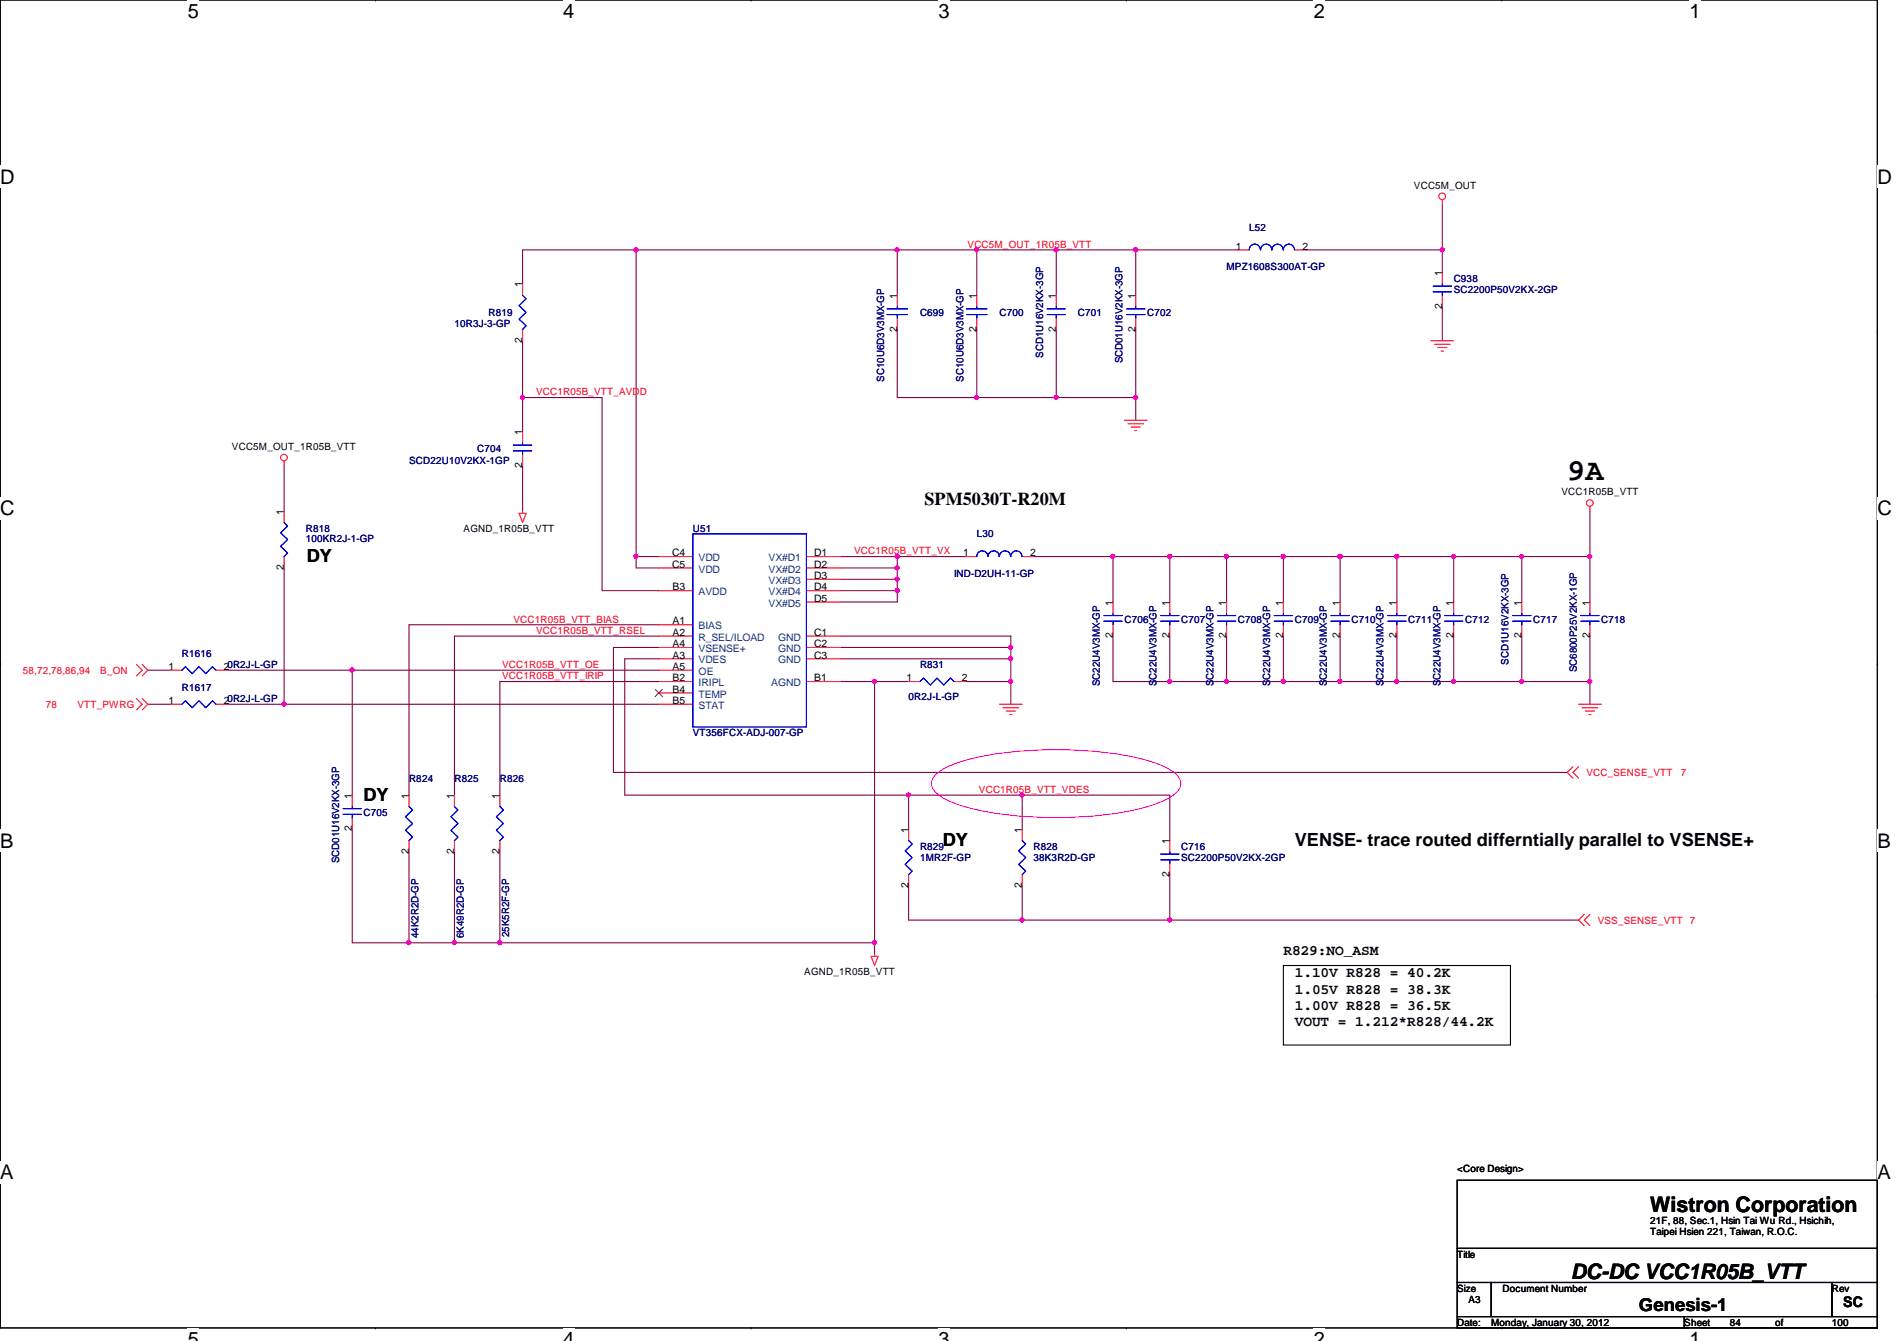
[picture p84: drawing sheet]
<svg xmlns="http://www.w3.org/2000/svg" width="297mm" height="210mm" viewBox="0 0 297 210" stroke-linecap="round" stroke-linejoin="round" font-family="sans-serif">
<defs><g id="words">
<text font-size="4.8" x="245.4" y="75.1">9A</text>
<g font-size="3.3">
<text x="258.4" y="189.7">Wistron Corporation</text>
<text x="246" y="200.2">DC-DC VCC1R05B_VTT</text>
</g>
<g font-size="3.1">
<text x="29.4" y="2.8">5</text>
<text x="88.2" y="2.8">4</text>
<text x="147" y="2.8">3</text>
<text x="205.7" y="2.8">2</text>
<text x="264.5" y="2.8">1</text>
<text x="0" y="28.7">D</text>
<text x="294" y="28.7">D</text>
<text x="0" y="80.7">C</text>
<text x="294" y="80.7">C</text>
<text x="0" y="132.7">B</text>
<text x="294" y="132.7">B</text>
<text x="0" y="184.6">A</text>
<text x="294" y="184.6">A</text>
<text x="29.4" y="210.7">5</text>
<text x="88.2" y="210.7">4</text>
<text x="147" y="210.7">3</text>
<text x="205.7" y="210.7">2</text>
<text x="264.5" y="210.7">1</text>
</g>
<g font-size="2.8">
<text x="144.8" y="79">SPM5030T-R20M</text>
<text x="48" y="88">DY</text>
<text x="56.9" y="125.3">DY</text>
<text x="147.6" y="132.4">DY</text>
<text x="202.7" y="132.4">VENSE- trace routed differntially parallel to VSENSE+</text>
<text x="256.6" y="205.1">Genesis-1</text>
</g>
<g font-size="2.3">
<text x="201" y="149.4">R829:NO_ASM</text>
<text x="202.7" y="153">1.10V R828 = 40.2K</text>
<text x="202.7" y="155.5">1.05V R828 = 38.3K</text>
<text x="202.7" y="158.1">1.00V R828 = 36.5K</text>
<text x="202.7" y="160.6">VOUT = 1.212*R828/44.2K</text>
<text x="288.6" y="204.6">SC</text>
</g>
<g font-size="1.6">
<text x="221.4" y="29.5">VCC5M_OUT</text>
<text x="193.5" y="39.1">1</text>
<text x="204" y="39.1">2</text>
<text x="81.8" y="45" transform="rotate(-90 81.8 45)">1</text>
<text x="140.5" y="46.8" transform="rotate(-90 140.5 46.8)">1</text>
<text x="152.9" y="46.8" transform="rotate(-90 152.9 46.8)">1</text>
<text x="165.4" y="46.8" transform="rotate(-90 165.4 46.8)">1</text>
<text x="177.8" y="46.8" transform="rotate(-90 177.8 46.8)">1</text>
<text x="225.8" y="43.2" transform="rotate(-90 225.8 43.2)">1</text>
<text x="81.8" y="53.7" transform="rotate(-90 81.8 53.7)">2</text>
<text x="140.5" y="51.9" transform="rotate(-90 140.5 51.9)">2</text>
<text x="152.9" y="51.9" transform="rotate(-90 152.9 51.9)">2</text>
<text x="165.4" y="51.9" transform="rotate(-90 165.4 51.9)">2</text>
<text x="177.8" y="51.9" transform="rotate(-90 177.8 51.9)">2</text>
<text x="225.8" y="48.3" transform="rotate(-90 225.8 48.3)">2</text>
<text x="36.3" y="70.4">VCC5M_OUT_1R05B_VTT</text>
<text x="81.8" y="68.1" transform="rotate(-90 81.8 68.1)">1</text>
<text x="81.8" y="73.2" transform="rotate(-90 81.8 73.2)">2</text>
<text x="244.5" y="77.6">VCC1R05B_VTT</text>
<text x="44.4" y="80.6" transform="rotate(-90 44.4 80.6)">1</text>
<text x="72.6" y="83.2">AGND_1R05B_VTT</text>
<text x="44.4" y="89.2" transform="rotate(-90 44.4 89.2)">2</text>
<text x="105.2" y="87.1">C4</text>
<text x="105.2" y="88.9">C5</text>
<text x="127.5" y="87.1">D1</text>
<text x="127.5" y="88.9">D2</text>
<text x="150.8" y="87.1">1</text>
<text x="161.3" y="87.1">2</text>
<text x="105.3" y="92.4">B3</text>
<text x="127.5" y="90.6">D3</text>
<text x="127.5" y="92.4">D4</text>
<text x="127.5" y="94.2">D5</text>
<text x="174.2" y="94.8" transform="rotate(-90 174.2 94.8)">1</text>
<text x="183.1" y="94.8" transform="rotate(-90 183.1 94.8)">1</text>
<text x="192" y="94.8" transform="rotate(-90 192 94.8)">1</text>
<text x="200.9" y="94.8" transform="rotate(-90 200.9 94.8)">1</text>
<text x="209.8" y="94.8" transform="rotate(-90 209.8 94.8)">1</text>
<text x="218.7" y="94.8" transform="rotate(-90 218.7 94.8)">1</text>
<text x="227.6" y="94.8" transform="rotate(-90 227.6 94.8)">1</text>
<text x="238.2" y="94.8" transform="rotate(-90 238.2 94.8)">1</text>
<text x="248.9" y="94.8" transform="rotate(-90 248.9 94.8)">1</text>
<text x="105.3" y="97.7">A1</text>
<text x="105.3" y="99.5">A2</text>
<text x="105.3" y="101.3">A4</text>
<text x="127.5" y="99.5">C1</text>
<text x="127.5" y="101.3">C2</text>
<text x="174.2" y="99.9" transform="rotate(-90 174.2 99.9)">2</text>
<text x="183.1" y="99.9" transform="rotate(-90 183.1 99.9)">2</text>
<text x="192" y="99.9" transform="rotate(-90 192 99.9)">2</text>
<text x="200.9" y="99.9" transform="rotate(-90 200.9 99.9)">2</text>
<text x="209.8" y="99.9" transform="rotate(-90 209.8 99.9)">2</text>
<text x="218.7" y="99.9" transform="rotate(-90 218.7 99.9)">2</text>
<text x="227.6" y="99.9" transform="rotate(-90 227.6 99.9)">2</text>
<text x="238.2" y="99.9" transform="rotate(-90 238.2 99.9)">2</text>
<text x="248.9" y="99.9" transform="rotate(-90 248.9 99.9)">2</text>
<text x="26.4" y="104.9">1</text>
<text x="35" y="104.9">20R2J-L-GP</text>
<text x="105.3" y="103.1">A3</text>
<text x="105.3" y="104.9">A5</text>
<text x="105.3" y="106.6">B2</text>
<text x="127.5" y="103.1">C3</text>
<text x="127.5" y="106.6">B1</text>
<text x="141.9" y="106.6">1</text>
<text x="150.6" y="106.6">2</text>
<text x="26.4" y="110.2">1</text>
<text x="35" y="110.2">20R2J-L-GP</text>
<text x="105.3" y="108.4">B4</text>
<text x="105.3" y="110.2">B5</text>
<text x="55.1" y="125" transform="rotate(-90 55.1 125)">1</text>
<text x="64" y="125" transform="rotate(-90 64 125)">1</text>
<text x="71.1" y="125" transform="rotate(-90 71.1 125)">1</text>
<text x="78.2" y="125" transform="rotate(-90 78.2 125)">1</text>
<text x="55.1" y="130.1" transform="rotate(-90 55.1 130.1)">2</text>
<text x="142.2" y="130.3" transform="rotate(-90 142.2 130.3)">1</text>
<text x="160" y="130.3" transform="rotate(-90 160 130.3)">1</text>
<text x="64" y="133.7" transform="rotate(-90 64 133.7)">2</text>
<text x="71.1" y="133.7" transform="rotate(-90 71.1 133.7)">2</text>
<text x="78.2" y="133.7" transform="rotate(-90 78.2 133.7)">2</text>
<text x="183.1" y="137.2" transform="rotate(-90 183.1 137.2)">2</text>
<text x="183.1" y="132.1" transform="rotate(-90 183.1 132.1)">1</text>
<text x="142.2" y="139" transform="rotate(-90 142.2 139)">2</text>
<text x="160" y="139" transform="rotate(-90 160 139)">2</text>
<text x="125.9" y="152.6">AGND_1R05B_VTT</text>
<text x="228.2" y="183.5">&lt;Core Design&gt;</text>
<text x="258.4" y="191.5">21F, 88, Sec.1, Hsin Tai Wu Rd., Hsichih,</text>
<text x="228.2" y="196.8">Title</text>
<text x="258.4" y="193.3">Taipei Hsien 221, Taiwan, R.O.C.</text>
<text x="228.2" y="202.2">Size</text>
<text x="230" y="204">A3</text>
<text x="235.3" y="202.2">Document Number</text>
<text x="286.8" y="202.2">Rev</text>
<text x="228.2" y="207.5">Date:</text>
<text x="233.5" y="207.5">Monday, January 30, 2012</text>
<text x="263.7" y="207.5">Sheet</text>
<text x="270.8" y="207.5">84</text>
<text x="278" y="207.5">of</text>
<text x="286.8" y="207.5">100</text>
</g>
<g font-size="1.6" fill="#f00">
<text x="151.5" y="38.8">VCC5M_OUT_1R05B_VTT</text>
<text x="83.9" y="61.9">VCC1R05B_VTT_AVDD</text>
<text x="133.7" y="86.8">VCC1R05B_VTT_VX</text>
<text x="80.4" y="97.5">VCC1R05B_VTT_BIAS</text>
<text x="83.9" y="99.2">VCC1R05B_VTT_RSEL</text>
<text x="3.6" y="105.5">58,72,78,86,94</text>
<text x="15.7" y="105.5">B_ON</text>
<text x="78.6" y="104.6">VCC1R05B_VTT_OE</text>
<text x="78.6" y="106.3">VCC1R05B_VTT_IRIP</text>
<text x="7.2" y="110.8">78</text>
<text x="12.1" y="110.8">VTT_PWRG</text>
<text x="153.3" y="124.1">VCC1R05B_VTT_VDES</text>
<text x="248.4" y="121.5">VCC_SENSE_VTT</text>
<text x="263.2" y="121.5">7</text>
<text x="250.2" y="144.6">VSS_SENSE_VTT</text>
<text x="264.6" y="144.6">7</text>
</g>
<g font-size="1.6" fill="#000080">
<text x="195.6" y="36.1">L52</text>
<text x="192.1" y="42.3">MPZ1608S300AT-GP</text>
<text x="227.6" y="44.1">C938</text>
<text x="227.6" y="45.9">SC2200P50V2KX-2GP</text>
<text x="71.2" y="51.2">10R3J-3-GP</text>
<text x="76.5" y="49.4">R819</text>
<text x="144.1" y="49.4">C699</text>
<text x="156.5" y="49.4">C700</text>
<text x="168.8" y="49.4">C701</text>
<text x="179.6" y="49.4">C702</text>
<text x="138.4" y="59.7" transform="rotate(-90 138.4 59.7)">SC10U6D3V3MX-GP</text>
<text x="150.9" y="59.7" transform="rotate(-90 150.9 59.7)">SC10U6D3V3MX-GP</text>
<text x="163.3" y="56" transform="rotate(-90 163.3 56)">SCD1U16V2KX-3GP</text>
<text x="175.8" y="56.9" transform="rotate(-90 175.8 56.9)">SCD01U16V2KX-3GP</text>
<text x="74.7" y="70.8">C704</text>
<text x="64" y="72.6">SCD22U10V2KX-1GP</text>
<text x="47.9" y="83.2">R818</text>
<text x="108.5" y="83.2">U51</text>
<text x="47.9" y="84.8">100KR2J-1-GP</text>
<text x="152.9" y="84.1">L30</text>
<text x="149.4" y="90.3">IND-D2UH-11-GP</text>
<text x="176.1" y="97.5">C706</text>
<text x="185" y="97.5">C707</text>
<text x="193.8" y="97.5">C708</text>
<text x="202.7" y="97.5">C709</text>
<text x="211.6" y="97.5">C710</text>
<text x="220.5" y="97.5">C711</text>
<text x="229.4" y="97.5">C712</text>
<text x="240.1" y="97.5">C717</text>
<text x="250.7" y="97.5">C718</text>
<text x="28.5" y="102.8">R1616</text>
<text x="144.1" y="104.6">R831</text>
<text x="172.2" y="107.4" transform="rotate(-90 172.2 107.4)">SC22U4V3MX-GP</text>
<text x="181.1" y="107.4" transform="rotate(-90 181.1 107.4)">SC22U4V3MX-GP</text>
<text x="190" y="107.4" transform="rotate(-90 190 107.4)">SC22U4V3MX-GP</text>
<text x="198.9" y="107.4" transform="rotate(-90 198.9 107.4)">SC22U4V3MX-GP</text>
<text x="207.8" y="107.4" transform="rotate(-90 207.8 107.4)">SC22U4V3MX-GP</text>
<text x="216.7" y="107.4" transform="rotate(-90 216.7 107.4)">SC22U4V3MX-GP</text>
<text x="225.5" y="107.4" transform="rotate(-90 225.5 107.4)">SC22U4V3MX-GP</text>
<text x="236.2" y="104" transform="rotate(-90 236.2 104)">SCD1U16V2KX-3GP</text>
<text x="246.9" y="105.2" transform="rotate(-90 246.9 105.2)">SC6800P25V2KX-1GP</text>
<text x="28.5" y="108.1">R1617</text>
<text x="142.3" y="109.6">0R2J-L-GP</text>
<text x="108.5" y="115.2">VT356FCX-ADJ-007-GP</text>
<text x="64" y="122.3">R824</text>
<text x="71.2" y="122.3">R825</text>
<text x="78.3" y="122.3">R826</text>
<text x="56.9" y="127.7">C705</text>
<text x="53.1" y="135.1" transform="rotate(-90 53.1 135.1)">SCD01U16V2KX-3GP</text>
<text x="144.1" y="133">R829</text>
<text x="144.1" y="134.8">1MR2F-GP</text>
<text x="161.8" y="133">R828</text>
<text x="161.8" y="134.8">38K3R2D-GP</text>
<text x="185" y="133">C716</text>
<text x="185" y="134.8">SC2200P50V2KX-2GP</text>
<text x="65.5" y="146.9" transform="rotate(-90 65.5 146.9)">44K2R2D-GP</text>
<text x="72.6" y="146.9" transform="rotate(-90 72.6 146.9)">6K49R2D-GP</text>
<text x="79.8" y="146.7" transform="rotate(-90 79.8 146.7)">25K5R2F-GP</text>
</g>
<g font-size="1.6" fill="#004080">
<text x="109.4" y="87.8">VDD</text>
<text x="109.4" y="89.6">VDD</text>
<text x="120.4" y="87.8">VX#D1</text>
<text x="120.4" y="89.6">VX#D2</text>
<text x="109.4" y="93.2">AVDD</text>
<text x="120.4" y="91.4">VX#D3</text>
<text x="120.4" y="93.2">VX#D4</text>
<text x="120.4" y="95">VX#D5</text>
<text x="109.4" y="98.5">BIAS</text>
<text x="109.4" y="100.3">R_SEL/ILOAD</text>
<text x="121.8" y="100.3">GND</text>
<text x="109.4" y="103.8">VDES</text>
<text x="109.4" y="102.1">VSENSE+</text>
<text x="109.4" y="105.6">OE</text>
<text x="109.4" y="107.4">IRIPL</text>
<text x="120.8" y="107.4">AGND</text>
<text x="121.8" y="102.1">GND</text>
<text x="121.8" y="103.8">GND</text>
<text x="109.4" y="109.2">TEMP</text>
<text x="109.4" y="111">STAT</text>
</g>
</g></defs>
<path d="M0 0h294v207.9h-294z" fill="none" stroke="#000" stroke-width=".17"/>
<g fill="#fff">
<path d="M29.4 0h1.8v3.5h-1.8z"/>
<path d="M29.4 207.9h1.8v2h-1.8z"/>
</g>
<path d="M58.8 0h.1M58.8 207.9h.1" fill="none" stroke="#000" stroke-width=".17"/>
<g fill="#fff">
<path d="M88.2 0h1.7v3.5h-1.7z"/>
<path d="M88.2 207.9h1.7v2h-1.7z"/>
</g>
<path d="M117.6 0h.1M117.6 207.9h.1" fill="none" stroke="#000" stroke-width=".17"/>
<g fill="#fff">
<path d="M147 0h1.7v3.5h-1.7z"/>
<path d="M147 207.9h1.7v2h-1.7z"/>
</g>
<path d="M176.4 0h.1M176.4 207.9h.1" fill="none" stroke="#000" stroke-width=".17"/>
<g fill="#fff">
<path d="M205.7 0h1.8v3.5h-1.8z"/>
<path d="M205.7 207.9h1.8v2h-1.8z"/>
</g>
<path d="M235.2 0h.1M235.2 207.9h.1" fill="none" stroke="#000" stroke-width=".17"/>
<g fill="#fff">
<path d="M264.5 0h1.8v3.5h-1.8z"/>
<path d="M264.5 207.9h1.8v2h-1.8z"/>
<path d="M0 26h2.3v3.4h-2.3z"/>
<path d="M294 26h2.2v3.4h-2.2z"/>
<path d="M0 77.9h2.3v3.5h-2.3z"/>
<path d="M294 77.9h2.2v3.5h-2.2z"/>
</g>
<path d="M0 51.9h.1M294 51.9h.1" fill="none" stroke="#000" stroke-width=".17"/>
<g fill="#fff">
<path d="M0 129.9h2.1v3.4h-2.1z"/>
<path d="M294 129.9h2v3.4h-2z"/>
</g>
<path d="M0 103.9h.1M294 103.9h.1" fill="none" stroke="#000" stroke-width=".17"/>
<path d="M0 103.9h.1M294 103.9h.1" fill="none" stroke="#000" stroke-width=".16"/>
<g fill="#fff">
<path d="M0 181.8h2.1v3.5h-2.1z"/>
<path d="M294 181.8h2v3.5h-2z"/>
</g>
<path d="M0 155.9h.1M294 155.9h.1" fill="none" stroke="#000" stroke-width=".17"/>
<path d="M99.6 39.1h40.9v7.1M225.8 32v7.1M44.5 72.9v7.1" fill="none" stroke="#800040" stroke-width=".17"/>
<circle cx="140.5" cy="39.1" r=".32" fill="#f0f"/>
<circle cx="140.5" cy="39.1" r=".32" fill="none" stroke="#f0f" stroke-width=".17"/>
<path d="M165.4 39.1h-12.5v7.1" fill="none" stroke="#800040" stroke-width=".17"/>
<circle cx="165.4" cy="39.1" r=".32" fill="#f0f"/>
<circle cx="165.4" cy="39.1" r=".32" fill="none" stroke="#f0f" stroke-width=".17"/>
<path d="M165.4 39.1v7.1M177.8 39.1v7.1M140.5 51.6v10.6h12.4" fill="none" stroke="#800040" stroke-width=".17"/>
<circle cx="152.9" cy="62.2" r=".32" fill="#f0f"/>
<circle cx="152.9" cy="62.2" r=".32" fill="none" stroke="#f0f" stroke-width=".17"/>
<path d="M177.8 62.2v3.6" fill="none" stroke="#800040" stroke-width=".17"/>
<circle cx="177.8" cy="62.2" r=".32" fill="#f0f"/>
<circle cx="177.8" cy="62.2" r=".32" fill="none" stroke="#f0f" stroke-width=".17"/>
<path d="M81.8 39.1v5.3M99.6 39.1v48M152.9 51.6v10.6M165.4 51.6v10.6M177.8 51.6v10.6M81.8 62.2v5.4M78.3 133.4v14.2" fill="none" stroke="#800040" stroke-width=".17"/>
<circle cx="99.6" cy="87.1" r=".32" fill="#f0f"/>
<circle cx="99.6" cy="87.1" r=".32" fill="none" stroke="#f0f" stroke-width=".17"/>
<circle cx="99.6" cy="39.1" r=".32" fill="#f0f"/>
<circle cx="99.6" cy="39.1" r=".32" fill="none" stroke="#f0f" stroke-width=".17"/>
<path d="M81.8 39.1h17.8M99.6 87.1h3.6M249 106.7v3.5" fill="none" stroke="#800040" stroke-width=".17"/>
<circle cx="248.9" cy="106.7" r=".32" fill="#f0f"/>
<circle cx="248.9" cy="106.7" r=".32" fill="none" stroke="#f0f" stroke-width=".17"/>
<path d="M71.2 99.6h32M99.6 87.1v1.8h3.6M140.5 92.5v1.7h-8.9" fill="none" stroke="#800040" stroke-width=".17"/>
<circle cx="140.5" cy="92.4" r=".32" fill="#f0f"/>
<circle cx="140.5" cy="92.4" r=".32" fill="none" stroke="#f0f" stroke-width=".17"/>
<path d="M131.6 88.9h8.9M140.5 87.1v1.8M140.5 88.9v1.8h-8.9" fill="none" stroke="#800040" stroke-width=".17"/>
<circle cx="140.5" cy="88.9" r=".32" fill="#f0f"/>
<circle cx="140.5" cy="88.9" r=".32" fill="none" stroke="#f0f" stroke-width=".17"/>
<path d="M140.5 90.7v1.8h-8.9" fill="none" stroke="#800040" stroke-width=".17"/>
<circle cx="140.5" cy="90.7" r=".32" fill="#f0f"/>
<circle cx="140.5" cy="90.7" r=".32" fill="none" stroke="#f0f" stroke-width=".17"/>
<path d="M174.3 99.6v7.1M183.2 87.1v7.1M183.2 99.6v7.1h8.9M192.1 87.1v7.1M201 87.1v7.1M209.8 87.1v7.1M218.7 87.1v7.1" fill="none" stroke="#800040" stroke-width=".17"/>
<circle cx="183.1" cy="106.7" r=".32" fill="#f0f"/>
<circle cx="183.1" cy="106.7" r=".32" fill="none" stroke="#f0f" stroke-width=".17"/>
<path d="M71.2 99.6v24.9M183.2 87.1h-8.9v7.1M192.1 99.6v7.1M201 99.6v7.1M209.8 99.6v7.1M218.7 99.6v7.1" fill="none" stroke="#800040" stroke-width=".17"/>
<circle cx="183.1" cy="87.1" r=".32" fill="#f0f"/>
<circle cx="183.1" cy="87.1" r=".32" fill="none" stroke="#f0f" stroke-width=".17"/>
<circle cx="174.3" cy="87.1" r=".32" fill="#f0f"/>
<circle cx="174.3" cy="87.1" r=".32" fill="none" stroke="#f0f" stroke-width=".17"/>
<path d="M160.1 124.5h23.1v7.1M183.2 136.9v7.1h-23.1" fill="none" stroke="#800040" stroke-width=".17"/>
<circle cx="183.1" cy="144" r=".32" fill="#f0f"/>
<circle cx="183.1" cy="144" r=".32" fill="none" stroke="#f0f" stroke-width=".17"/>
<circle cx="160" cy="144" r=".32" fill="#f0f"/>
<circle cx="160" cy="144" r=".32" fill="none" stroke="#f0f" stroke-width=".17"/>
<path d="M165.4 39.1h12.4" fill="none" stroke="#800040" stroke-width=".17"/>
<circle cx="177.8" cy="39.1" r=".32" fill="#f0f"/>
<circle cx="177.8" cy="39.1" r=".32" fill="none" stroke="#f0f" stroke-width=".17"/>
<path d="M103.2 97.8h-39.2v26.7M64 133.4v14.2M71.2 133.4v14.2M78.3 147.6h58.6" fill="none" stroke="#800040" stroke-width=".17"/>
<circle cx="78.2" cy="147.5" r=".32" fill="#f0f"/>
<circle cx="78.2" cy="147.5" r=".32" fill="none" stroke="#f0f" stroke-width=".17"/>
<path d="M136.9 147.6v1.8" fill="none" stroke="#800040" stroke-width=".17"/>
<circle cx="136.9" cy="147.5" r=".32" fill="#f0f"/>
<circle cx="136.9" cy="147.5" r=".32" fill="none" stroke="#f0f" stroke-width=".17"/>
<path d="M131.6 99.6h26.7v1.7h-26.7M131.6 103.1h26.7M158.3 106.7v3.5" fill="none" stroke="#800040" stroke-width=".17"/>
<circle cx="158.3" cy="106.7" r=".32" fill="#f0f"/>
<circle cx="158.3" cy="106.7" r=".32" fill="none" stroke="#f0f" stroke-width=".17"/>
<path d="M165.4 62.2h12.4M44.5 110.2h58.7M131.6 106.7h5.3" fill="none" stroke="#800040" stroke-width=".17"/>
<circle cx="177.8" cy="62.2" r=".32" fill="#f0f"/>
<circle cx="177.8" cy="62.2" r=".32" fill="none" stroke="#f0f" stroke-width=".17"/>
<path d="M96.1 101.3v19.6M136.9 106.7v40.9" fill="none" stroke="#800040" stroke-width=".17"/>
<circle cx="136.9" cy="106.7" r=".32" fill="#f0f"/>
<circle cx="136.9" cy="106.7" r=".32" fill="none" stroke="#f0f" stroke-width=".17"/>
<path d="M81.8 53.3v8.9M94.3 62.2v30.3h8.9M142.3 124.5h17.8" fill="none" stroke="#800040" stroke-width=".17"/>
<circle cx="142.3" cy="124.4" r=".32" fill="#f0f"/>
<circle cx="142.3" cy="124.4" r=".32" fill="none" stroke="#f0f" stroke-width=".17"/>
<path d="M44.5 88.9v21.3M55.2 104.9h48" fill="none" stroke="#800040" stroke-width=".17"/>
<circle cx="44.5" cy="110.2" r=".32" fill="#f0f"/>
<circle cx="44.5" cy="110.2" r=".32" fill="none" stroke="#f0f" stroke-width=".17"/>
<path d="M55.2 104.9v19.6M103.2 103.1h-5.4v21.4" fill="none" stroke="#800040" stroke-width=".17"/>
<circle cx="55.1" cy="104.9" r=".32" fill="#f0f"/>
<circle cx="55.1" cy="104.9" r=".32" fill="none" stroke="#f0f" stroke-width=".17"/>
<path d="M131.6 87.1h8.9M161.8 87.1h12.5M209.8 87.1h8.9M35.6 104.9h19.6M78.3 106.7h24.9M55.2 129.8v17.8" fill="none" stroke="#800040" stroke-width=".17"/>
<circle cx="218.7" cy="87.1" r=".32" fill="#f0f"/>
<circle cx="218.7" cy="87.1" r=".32" fill="none" stroke="#f0f" stroke-width=".17"/>
<circle cx="209.8" cy="87.1" r=".32" fill="#f0f"/>
<circle cx="209.8" cy="87.1" r=".32" fill="none" stroke="#f0f" stroke-width=".17"/>
<path d="M201 87.1h8.8" fill="none" stroke="#800040" stroke-width=".17"/>
<circle cx="209.8" cy="87.1" r=".32" fill="#f0f"/>
<circle cx="209.8" cy="87.1" r=".32" fill="none" stroke="#f0f" stroke-width=".17"/>
<circle cx="200.9" cy="87.1" r=".32" fill="#f0f"/>
<circle cx="200.9" cy="87.1" r=".32" fill="none" stroke="#f0f" stroke-width=".17"/>
<path d="M183.2 87.1h8.9" fill="none" stroke="#800040" stroke-width=".17"/>
<circle cx="192" cy="87.1" r=".32" fill="#f0f"/>
<circle cx="192" cy="87.1" r=".32" fill="none" stroke="#f0f" stroke-width=".17"/>
<circle cx="183.1" cy="87.1" r=".32" fill="#f0f"/>
<circle cx="183.1" cy="87.1" r=".32" fill="none" stroke="#f0f" stroke-width=".17"/>
<path d="M192.1 87.1h8.9" fill="none" stroke="#800040" stroke-width=".17"/>
<circle cx="200.9" cy="87.1" r=".32" fill="#f0f"/>
<circle cx="200.9" cy="87.1" r=".32" fill="none" stroke="#f0f" stroke-width=".17"/>
<circle cx="192" cy="87.1" r=".32" fill="#f0f"/>
<circle cx="192" cy="87.1" r=".32" fill="none" stroke="#f0f" stroke-width=".17"/>
<path d="M35.6 110.2h8.9M158.3 101.3v1.8" fill="none" stroke="#800040" stroke-width=".17"/>
<circle cx="158.3" cy="101.3" r=".32" fill="#f0f"/>
<circle cx="158.3" cy="101.3" r=".32" fill="none" stroke="#f0f" stroke-width=".17"/>
<path d="M140.5 39.1h12.4" fill="none" stroke="#800040" stroke-width=".17"/>
<circle cx="152.9" cy="39.1" r=".32" fill="#f0f"/>
<circle cx="152.9" cy="39.1" r=".32" fill="none" stroke="#f0f" stroke-width=".17"/>
<path d="M152.9 62.2h12.5" fill="none" stroke="#800040" stroke-width=".17"/>
<circle cx="165.4" cy="62.2" r=".32" fill="#f0f"/>
<circle cx="165.4" cy="62.2" r=".32" fill="none" stroke="#f0f" stroke-width=".17"/>
<path d="M140.5 87.1h10.7M78.3 106.7v17.8M96.1 101.3h7.1" fill="none" stroke="#800040" stroke-width=".17"/>
<circle cx="140.5" cy="87.1" r=".32" fill="#f0f"/>
<circle cx="140.5" cy="87.1" r=".32" fill="none" stroke="#f0f" stroke-width=".17"/>
<path d="M81.8 72.9v7.1M96.1 120.9h149.3M55.2 147.6h16M183.2 144h64" fill="none" stroke="#800040" stroke-width=".17"/>
<circle cx="64" cy="147.5" r=".32" fill="#f0f"/>
<circle cx="64" cy="147.5" r=".32" fill="none" stroke="#f0f" stroke-width=".17"/>
<path d="M71.2 147.6h7.1" fill="none" stroke="#800040" stroke-width=".17"/>
<circle cx="78.2" cy="147.5" r=".32" fill="#f0f"/>
<circle cx="78.2" cy="147.5" r=".32" fill="none" stroke="#f0f" stroke-width=".17"/>
<circle cx="71.1" cy="147.5" r=".32" fill="#f0f"/>
<circle cx="71.1" cy="147.5" r=".32" fill="none" stroke="#f0f" stroke-width=".17"/>
<path d="M249 87.1v7.1M97.8 124.5h44.5v5.3M142.3 138.7v5.3" fill="none" stroke="#800040" stroke-width=".17"/>
<circle cx="248.9" cy="87.1" r=".32" fill="#f0f"/>
<circle cx="248.9" cy="87.1" r=".32" fill="none" stroke="#f0f" stroke-width=".17"/>
<path d="M227.6 87.1v7.1M227.6 99.6v7.1" fill="none" stroke="#800040" stroke-width=".17"/>
<circle cx="227.6" cy="106.7" r=".32" fill="#f0f"/>
<circle cx="227.6" cy="106.7" r=".32" fill="none" stroke="#f0f" stroke-width=".17"/>
<path d="M218.7 87.1h8.9" fill="none" stroke="#800040" stroke-width=".17"/>
<circle cx="227.6" cy="87.1" r=".32" fill="#f0f"/>
<circle cx="227.6" cy="87.1" r=".32" fill="none" stroke="#f0f" stroke-width=".17"/>
<circle cx="218.7" cy="87.1" r=".32" fill="#f0f"/>
<circle cx="218.7" cy="87.1" r=".32" fill="none" stroke="#f0f" stroke-width=".17"/>
<path d="M177.8 39.1h16M225.8 39.1v3.6M225.8 48v5.3" fill="none" stroke="#800040" stroke-width=".17"/>
<circle cx="177.8" cy="39.1" r=".32" fill="#f0f"/>
<circle cx="177.8" cy="39.1" r=".32" fill="none" stroke="#f0f" stroke-width=".17"/>
<path d="M204.5 39.1h21.3" fill="none" stroke="#800040" stroke-width=".17"/>
<circle cx="225.8" cy="39.1" r=".32" fill="#f0f"/>
<circle cx="225.8" cy="39.1" r=".32" fill="none" stroke="#f0f" stroke-width=".17"/>
<path d="M81.8 62.2h12.5" fill="none" stroke="#800040" stroke-width=".17"/>
<circle cx="81.8" cy="62.2" r=".32" fill="#f0f"/>
<circle cx="81.8" cy="62.2" r=".32" fill="none" stroke="#f0f" stroke-width=".17"/>
<path d="M23.2 104.9h3.5M136.9 106.7h5.4M158.3 103.1v3.6h-7.1" fill="none" stroke="#800040" stroke-width=".17"/>
<circle cx="158.3" cy="103.1" r=".32" fill="#f0f"/>
<circle cx="158.3" cy="103.1" r=".32" fill="none" stroke="#f0f" stroke-width=".17"/>
<path d="M238.3 87.1v7.1M238.3 99.6v7.1M23.2 110.2h3.5" fill="none" stroke="#800040" stroke-width=".17"/>
<circle cx="238.3" cy="106.7" r=".32" fill="#f0f"/>
<circle cx="238.3" cy="106.7" r=".32" fill="none" stroke="#f0f" stroke-width=".17"/>
<path d="M238.3 87.1h10.7M249 99.6v7.1" fill="none" stroke="#800040" stroke-width=".17"/>
<circle cx="238.3" cy="87.1" r=".32" fill="#f0f"/>
<circle cx="238.3" cy="87.1" r=".32" fill="none" stroke="#f0f" stroke-width=".17"/>
<path d="M174.3 106.7h8.9M201 106.7h8.8" fill="none" stroke="#800040" stroke-width=".17"/>
<circle cx="200.9" cy="106.7" r=".32" fill="#f0f"/>
<circle cx="200.9" cy="106.7" r=".32" fill="none" stroke="#f0f" stroke-width=".17"/>
<path d="M209.8 106.7h8.9M238.3 106.7h10.7" fill="none" stroke="#800040" stroke-width=".17"/>
<circle cx="209.8" cy="106.7" r=".32" fill="#f0f"/>
<circle cx="209.8" cy="106.7" r=".32" fill="none" stroke="#f0f" stroke-width=".17"/>
<path d="M218.7 106.7h8.9" fill="none" stroke="#800040" stroke-width=".17"/>
<circle cx="218.7" cy="106.7" r=".32" fill="#f0f"/>
<circle cx="218.7" cy="106.7" r=".32" fill="none" stroke="#f0f" stroke-width=".17"/>
<path d="M192.1 106.7h8.9" fill="none" stroke="#800040" stroke-width=".17"/>
<circle cx="192" cy="106.7" r=".32" fill="#f0f"/>
<circle cx="192" cy="106.7" r=".32" fill="none" stroke="#f0f" stroke-width=".17"/>
<path d="M160.1 124.5v5.3" fill="none" stroke="#800040" stroke-width=".17"/>
<circle cx="160" cy="124.4" r=".32" fill="#f0f"/>
<g fill="none" stroke="#f0f" stroke-width=".17">
<path d="M146.3 121.5a11.7 11.7 0 0 1 6-2.8 63.5 63.5 0 0 1 26.2 0 11.8 11.8 0 0 1 6 2.8 1.81 1.81 0 0 1-.6 2.8 17.3 17.3 0 0 1-7 2.6 63.6 63.6 0 0 1-24.6-.3 11.8 11.8 0 0 1-6-2.8 1.66 1.66 0 0 1 0-2.3z"/>
<circle cx="160" cy="124.4" r=".32"/>
</g>
<path d="M227.6 87.1h10.7M249 80v7.1M227.6 106.7h10.7M160.1 138.7v5.3h-17.8" fill="none" stroke="#800040" stroke-width=".17"/>
<g fill="none" stroke="#f00" stroke-width=".17">
<path d="M193.8 39.1h1.8M202.7 39.1h1.8M225.8 31.3v.7M81.8 44.4v1.8M81.8 51.6v1.7M140.5 46.2v1.8M140.5 49.8v1.8M152.9 46.2v1.8M152.9 49.8v1.8M165.4 46.2v1.8M165.4 49.8v1.8M177.8 46.2v1.8"/>
<path d="M177.8 49.8v1.8M224.1 53.3h3.5M224.6 53.9h2.5M225.1 54.4h1.5M225.7 54.9h.3M225.8 42.7v1.7M225.8 46.2v1.8M44.5 72.2v.7M81.8 67.6v1.7M81.8 71.1v1.8M176.1 65.8h3.5M176.6 66.3h2.5"/>
<path d="M177.1 66.8h1.5M177.7 67.4h.3M249 79.3v.7M44.5 80v1.8M44.5 87.1v1.8M81.3 80.3h1.1l-.6 1.5zM81.8 80v.3M103.2 97.8h5.3M103.2 99.6h5.3M103.2 92.5h5.3M103.2 87.1h5.3M103.2 88.9h5.3"/>
<path d="M126.3 99.6h5.3M126.3 92.5h5.3M126.3 87.1h5.3M126.3 88.9h5.3M126.3 90.7h5.3M126.3 94.2h5.3M151.2 87.1h1.7M160.1 87.1h1.7M174.3 94.2v1.8M174.3 97.8v1.8M183.2 94.2v1.8M183.2 97.8v1.8"/>
<path d="M192.1 94.2v1.8M192.1 97.8v1.8M201 94.2v1.8M201 97.8v1.8M209.8 94.2v1.8M209.8 97.8v1.8M218.7 94.2v1.8M218.7 97.8v1.8M227.6 94.2v1.8M227.6 97.8v1.8M238.3 94.2v1.8M238.3 97.8v1.8"/>
<path d="M249 94.2v1.8M249 97.8v1.8M21.4 104l.9 .9-.9 .9M21.4 109.3l.9 .9-.9 .9M22.3 104l.9 .9-.9 .9M22.3 109.3l.9 .9-.9 .9M26.7 104.9h1.8M26.7 110.2h1.8M33.8 104.9h1.8M33.8 110.2h1.8M103.2 103.1h5.3M103.2 101.3h5.3"/>
<path d="M103.2 104.9h5.3M103.2 106.7h5.3M103.2 108.5h5.3M103.2 110.2h5.3M126.3 103.1h5.3M126.3 101.3h5.3M126.3 106.7h5.3M142.3 106.7h1.8M149.4 106.7h1.8M156.5 110.2h3.6M157.1 110.8h2.4M157.6 111.3h1.4"/>
<path d="M158.1 111.8h.4M247.2 110.2h3.5M247.7 110.8h2.5M248.2 111.3h1.5M248.8 111.8h.3M55.2 124.5v1.7M55.2 128v1.8M64 124.5v1.7M64 131.6v1.7M71.2 124.5v1.7M71.2 131.6v1.7M78.3 124.5v1.7"/>
<path d="M78.3 131.6v1.7M142.3 129.8v1.8M142.3 136.9v1.8M160.1 129.8v1.8M160.1 136.9v1.8M183.2 131.6v1.7M183.2 135.1v1.8M246.3 120l-.9 .9 .9 .9M247.2 120l-.9 .9 .9 .9M136.4 149.7h1.1l-.6 1.4zM136.9 149.4v.3M248.1 143.1l-.9 .9 .9 .9"/>
<path d="M249 143.1l-.9 .9 .9 .9"/>
<circle cx="225.8" cy="30.7" r=".52"/>
<circle cx="44.5" cy="71.6" r=".52"/>
<circle cx="248.9" cy="78.7" r=".52"/>
</g>
<path d="M201 151.1h35.5v12.5h-35.5zM228.2 184.7h65.8v10.7h-65.8zM228.2 195.4h65.8v5.3h-65.8zM228.2 200.7h5.3v5.4h-5.3zM228.2 206.1h35.5v1.8h-35.5zM233.5 200.7h53.3v5.4h-53.3zM263.7 206.1h30.3v1.8h-30.3zM286.8 200.7h7.2v5.4h-7.2z" fill="none" stroke="#000" stroke-width=".17"/>
<g fill="none" stroke="#00f" stroke-width=".17">
<path d="M197.4 39.1a.87 .87 0 0 0-.9-.9 .87 .87 0 0 0-.9 .9M199.1 39.1a.87 .87 0 0 0-.8-.9 .87 .87 0 0 0-.9 .9M200.9 39.1a.87 .87 0 0 0-.9-.9 .87 .87 0 0 0-.8 .9M202.7 39.1a.87 .87 0 0 0-.9-.9 .87 .87 0 0 0-.8 .9M81.8 46.2l.6 .6-1.1 1 1.1 1.1-1.1 1.1 1.1 1-.6 .6M138.9 49.2h3.2M138.9 48.3h3.2M140.5 48v.3M140.5 49.2v.6M151.3 49.2h3.3M151.3 48.3h3.3M152.9 48v.3"/>
<path d="M152.9 49.2v.6M164 48.3h2.8M164 49.2h2.8M165.4 48v.3M165.4 49.2v.6M176.4 48.3h2.9M176.4 49.2h2.9M177.8 48v.3M177.8 49.2v.6M224.4 45.7h2.9M224.4 44.8h2.9M225.8 44.4v.4"/>
<path d="M225.8 45.7v.5M80.4 70.6h2.9M80.4 69.7h2.9M81.8 69.3v.4M81.8 70.6v.5M44.5 81.8l.5 .5-1.1 1.1 1.1 1.1-1.1 1 1.1 1.1-.5 .5M108.5 83.6h17.8v30.2h-17.8zM152.9 87.1a.87 .87 0 0 1 .9-.9 .87 .87 0 0 1 .9 .9M154.7 87.1a.87 .87 0 0 1 .9-.9 .87 .87 0 0 1 .9 .9M156.5 87.1a.87 .87 0 0 1 .9-.9 .87 .87 0 0 1 .8 .9M158.3 87.1a.87 .87 0 0 1 .8-.9 .87 .87 0 0 1 .9 .9M172.8 96.4h2.9"/>
<path d="M172.8 97.2h2.9M174.3 96v.4M174.3 97.2v.6M181.7 97.2h2.9M181.7 96.4h2.9M183.2 96v.4M183.2 97.2v.6M190.6 97.2h2.9M190.6 96.4h2.9M192.1 96v.4M192.1 97.2v.6M199.5 97.2h2.9"/>
<path d="M199.5 96.4h2.9M201 96v.4M201 97.2v.6M208.4 96.4h2.9M208.4 97.2h2.9M209.8 96v.4M209.8 97.2v.6M217.3 96.4h2.9M217.3 97.2h2.9M218.7 96v.4M218.7 97.2v.6M226.2 97.2h2.9"/>
<path d="M226.2 96.4h2.9M227.6 96v.4M227.6 97.2v.6M236.9 96.4h2.8M236.9 97.2h2.8M238.3 96v.4M238.3 97.2v.6M247.5 96.4h2.9M247.5 97.2h2.9M249 96v.4M249 97.2v.6M28.5 104.9l.5-.5 1.1 1.1 1.1-1.1 1 1.1 1.1-1.1 .5 .5"/>
<path d="M28.5 110.2l.5-.5 1.1 1.1 1.1-1.1 1 1.1 1.1-1.1 .5 .5M144.1 106.7l.5-.6 1.1 1.1 1-1.1 1.1 1.1 1-1.1 .6 .6M53.7 126.6h2.9M53.7 127.5h2.9M55.2 126.2v.4M55.2 127.5v.5M64 126.2l.6 .6-1.1 1 1.1 1.1-1.1 1.1 1.1 1-.6 .6M71.2 126.2l.5 .6-1.1 1 1.1 1.1-1.1 1.1 1.1 1-.5 .6M78.3 126.2l.5 .6-1.1 1 1.1 1.1-1.1 1.1 1.1 1-.5 .6M142.3 131.6l.5 .5-1.1 1.1 1.1 1-1.1 1.1 1.1 1.1-.5 .5M160.1 131.6l.5 .5-1.1 1.1 1.1 1-1.1 1.1 1.1 1.1-.5 .5M181.7 134.6h2.9"/>
<path d="M181.7 133.7h2.9M183.2 133.3v.4M183.2 134.6v.5"/>
</g>
<path d="M102.6 107.9l1.2 1.2M103.7 107.9l-1.1 1.2" fill="none" stroke="#804000" stroke-width=".16"/>
<circle cx="140.5" cy="39.1" r=".32" fill="#f0f"/>
<circle cx="140.5" cy="39.1" r=".32" fill="none" stroke="#f0f" stroke-width=".17"/>
<circle cx="165.4" cy="39.1" r=".32" fill="#f0f"/>
<circle cx="165.4" cy="39.1" r=".32" fill="none" stroke="#f0f" stroke-width=".17"/>
<circle cx="152.9" cy="62.2" r=".32" fill="#f0f"/>
<circle cx="152.9" cy="62.2" r=".32" fill="none" stroke="#f0f" stroke-width=".17"/>
<circle cx="177.8" cy="62.2" r=".32" fill="#f0f"/>
<circle cx="177.8" cy="62.2" r=".32" fill="none" stroke="#f0f" stroke-width=".17"/>
<circle cx="99.6" cy="87.1" r=".32" fill="#f0f"/>
<circle cx="99.6" cy="87.1" r=".32" fill="none" stroke="#f0f" stroke-width=".17"/>
<circle cx="99.6" cy="39.1" r=".32" fill="#f0f"/>
<circle cx="99.6" cy="39.1" r=".32" fill="none" stroke="#f0f" stroke-width=".17"/>
<circle cx="248.9" cy="106.7" r=".32" fill="#f0f"/>
<circle cx="248.9" cy="106.7" r=".32" fill="none" stroke="#f0f" stroke-width=".17"/>
<circle cx="140.5" cy="92.4" r=".32" fill="#f0f"/>
<circle cx="140.5" cy="92.4" r=".32" fill="none" stroke="#f0f" stroke-width=".17"/>
<circle cx="140.5" cy="88.9" r=".32" fill="#f0f"/>
<circle cx="140.5" cy="88.9" r=".32" fill="none" stroke="#f0f" stroke-width=".17"/>
<circle cx="140.5" cy="90.7" r=".32" fill="#f0f"/>
<circle cx="140.5" cy="90.7" r=".32" fill="none" stroke="#f0f" stroke-width=".17"/>
<circle cx="183.1" cy="106.7" r=".32" fill="#f0f"/>
<circle cx="183.1" cy="106.7" r=".32" fill="none" stroke="#f0f" stroke-width=".17"/>
<circle cx="183.1" cy="87.1" r=".32" fill="#f0f"/>
<circle cx="183.1" cy="87.1" r=".32" fill="none" stroke="#f0f" stroke-width=".17"/>
<circle cx="174.3" cy="87.1" r=".32" fill="#f0f"/>
<circle cx="174.3" cy="87.1" r=".32" fill="none" stroke="#f0f" stroke-width=".17"/>
<circle cx="183.1" cy="144" r=".32" fill="#f0f"/>
<circle cx="183.1" cy="144" r=".32" fill="none" stroke="#f0f" stroke-width=".17"/>
<circle cx="160" cy="144" r=".32" fill="#f0f"/>
<circle cx="160" cy="144" r=".32" fill="none" stroke="#f0f" stroke-width=".17"/>
<circle cx="177.8" cy="39.1" r=".32" fill="#f0f"/>
<circle cx="177.8" cy="39.1" r=".32" fill="none" stroke="#f0f" stroke-width=".17"/>
<circle cx="78.2" cy="147.5" r=".32" fill="#f0f"/>
<circle cx="78.2" cy="147.5" r=".32" fill="none" stroke="#f0f" stroke-width=".17"/>
<circle cx="136.9" cy="147.5" r=".32" fill="#f0f"/>
<circle cx="136.9" cy="147.5" r=".32" fill="none" stroke="#f0f" stroke-width=".17"/>
<circle cx="158.3" cy="106.7" r=".32" fill="#f0f"/>
<circle cx="158.3" cy="106.7" r=".32" fill="none" stroke="#f0f" stroke-width=".17"/>
<circle cx="177.8" cy="62.2" r=".32" fill="#f0f"/>
<circle cx="177.8" cy="62.2" r=".32" fill="none" stroke="#f0f" stroke-width=".17"/>
<circle cx="136.9" cy="106.7" r=".32" fill="#f0f"/>
<circle cx="136.9" cy="106.7" r=".32" fill="none" stroke="#f0f" stroke-width=".17"/>
<circle cx="142.3" cy="124.4" r=".32" fill="#f0f"/>
<circle cx="142.3" cy="124.4" r=".32" fill="none" stroke="#f0f" stroke-width=".17"/>
<circle cx="44.5" cy="110.2" r=".32" fill="#f0f"/>
<circle cx="44.5" cy="110.2" r=".32" fill="none" stroke="#f0f" stroke-width=".17"/>
<circle cx="55.1" cy="104.9" r=".32" fill="#f0f"/>
<circle cx="55.1" cy="104.9" r=".32" fill="none" stroke="#f0f" stroke-width=".17"/>
<circle cx="218.7" cy="87.1" r=".32" fill="#f0f"/>
<circle cx="218.7" cy="87.1" r=".32" fill="none" stroke="#f0f" stroke-width=".17"/>
<circle cx="209.8" cy="87.1" r=".32" fill="#f0f"/>
<circle cx="209.8" cy="87.1" r=".32" fill="none" stroke="#f0f" stroke-width=".17"/>
<circle cx="209.8" cy="87.1" r=".32" fill="#f0f"/>
<circle cx="209.8" cy="87.1" r=".32" fill="none" stroke="#f0f" stroke-width=".17"/>
<circle cx="200.9" cy="87.1" r=".32" fill="#f0f"/>
<circle cx="200.9" cy="87.1" r=".32" fill="none" stroke="#f0f" stroke-width=".17"/>
<circle cx="192" cy="87.1" r=".32" fill="#f0f"/>
<circle cx="192" cy="87.1" r=".32" fill="none" stroke="#f0f" stroke-width=".17"/>
<circle cx="183.1" cy="87.1" r=".32" fill="#f0f"/>
<circle cx="183.1" cy="87.1" r=".32" fill="none" stroke="#f0f" stroke-width=".17"/>
<circle cx="200.9" cy="87.1" r=".32" fill="#f0f"/>
<circle cx="200.9" cy="87.1" r=".32" fill="none" stroke="#f0f" stroke-width=".17"/>
<circle cx="192" cy="87.1" r=".32" fill="#f0f"/>
<circle cx="192" cy="87.1" r=".32" fill="none" stroke="#f0f" stroke-width=".17"/>
<circle cx="158.3" cy="101.3" r=".32" fill="#f0f"/>
<circle cx="158.3" cy="101.3" r=".32" fill="none" stroke="#f0f" stroke-width=".17"/>
<circle cx="152.9" cy="39.1" r=".32" fill="#f0f"/>
<circle cx="152.9" cy="39.1" r=".32" fill="none" stroke="#f0f" stroke-width=".17"/>
<circle cx="165.4" cy="62.2" r=".32" fill="#f0f"/>
<circle cx="165.4" cy="62.2" r=".32" fill="none" stroke="#f0f" stroke-width=".17"/>
<circle cx="140.5" cy="87.1" r=".32" fill="#f0f"/>
<circle cx="140.5" cy="87.1" r=".32" fill="none" stroke="#f0f" stroke-width=".17"/>
<circle cx="64" cy="147.5" r=".32" fill="#f0f"/>
<circle cx="64" cy="147.5" r=".32" fill="none" stroke="#f0f" stroke-width=".17"/>
<circle cx="78.2" cy="147.5" r=".32" fill="#f0f"/>
<circle cx="78.2" cy="147.5" r=".32" fill="none" stroke="#f0f" stroke-width=".17"/>
<circle cx="71.1" cy="147.5" r=".32" fill="#f0f"/>
<circle cx="71.1" cy="147.5" r=".32" fill="none" stroke="#f0f" stroke-width=".17"/>
<circle cx="248.9" cy="87.1" r=".32" fill="#f0f"/>
<circle cx="248.9" cy="87.1" r=".32" fill="none" stroke="#f0f" stroke-width=".17"/>
<circle cx="227.6" cy="106.7" r=".32" fill="#f0f"/>
<circle cx="227.6" cy="106.7" r=".32" fill="none" stroke="#f0f" stroke-width=".17"/>
<circle cx="227.6" cy="87.1" r=".32" fill="#f0f"/>
<circle cx="227.6" cy="87.1" r=".32" fill="none" stroke="#f0f" stroke-width=".17"/>
<circle cx="218.7" cy="87.1" r=".32" fill="#f0f"/>
<circle cx="218.7" cy="87.1" r=".32" fill="none" stroke="#f0f" stroke-width=".17"/>
<circle cx="177.8" cy="39.1" r=".32" fill="#f0f"/>
<circle cx="177.8" cy="39.1" r=".32" fill="none" stroke="#f0f" stroke-width=".17"/>
<circle cx="225.8" cy="39.1" r=".32" fill="#f0f"/>
<circle cx="225.8" cy="39.1" r=".32" fill="none" stroke="#f0f" stroke-width=".17"/>
<circle cx="81.8" cy="62.2" r=".32" fill="#f0f"/>
<circle cx="81.8" cy="62.2" r=".32" fill="none" stroke="#f0f" stroke-width=".17"/>
<circle cx="158.3" cy="103.1" r=".32" fill="#f0f"/>
<circle cx="158.3" cy="103.1" r=".32" fill="none" stroke="#f0f" stroke-width=".17"/>
<circle cx="238.3" cy="106.7" r=".32" fill="#f0f"/>
<circle cx="238.3" cy="106.7" r=".32" fill="none" stroke="#f0f" stroke-width=".17"/>
<circle cx="238.3" cy="87.1" r=".32" fill="#f0f"/>
<circle cx="238.3" cy="87.1" r=".32" fill="none" stroke="#f0f" stroke-width=".17"/>
<circle cx="200.9" cy="106.7" r=".32" fill="#f0f"/>
<circle cx="200.9" cy="106.7" r=".32" fill="none" stroke="#f0f" stroke-width=".17"/>
<circle cx="209.8" cy="106.7" r=".32" fill="#f0f"/>
<circle cx="209.8" cy="106.7" r=".32" fill="none" stroke="#f0f" stroke-width=".17"/>
<circle cx="218.7" cy="106.7" r=".32" fill="#f0f"/>
<circle cx="218.7" cy="106.7" r=".32" fill="none" stroke="#f0f" stroke-width=".17"/>
<circle cx="192" cy="106.7" r=".32" fill="#f0f"/>
<circle cx="192" cy="106.7" r=".32" fill="none" stroke="#f0f" stroke-width=".17"/>
<circle cx="160" cy="124.4" r=".32" fill="#f0f"/>
<circle cx="160" cy="124.4" r=".32" fill="none" stroke="#f0f" stroke-width=".17"/>
<use href="#words"/>
</svg>
